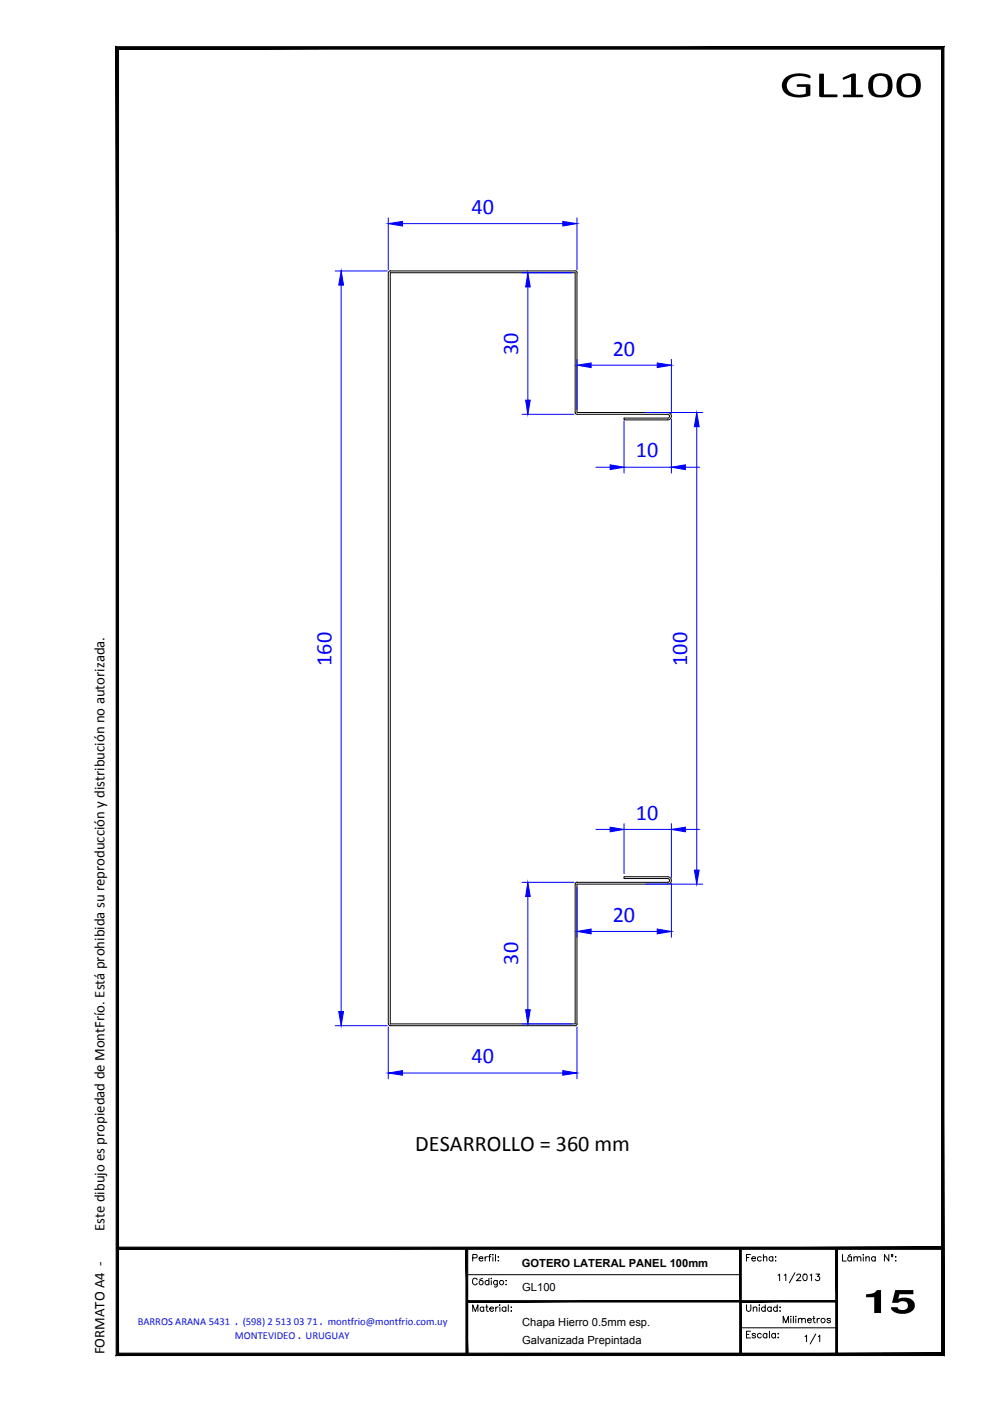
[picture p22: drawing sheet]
<svg xmlns="http://www.w3.org/2000/svg" width="210mm" height="297mm" viewBox="0 0 210 297" stroke-linecap="round" stroke-linejoin="round" font-family="sans-serif">
<defs><g id="words">
<g font-size="4.7" fill="#00f">
<text x="100" y="45.4">40</text>
<text x="109.9" y="75.3" transform="rotate(-90 109.9 75.3)">30</text>
<text x="129.9" y="75.4">20</text>
<text x="134.8" y="97">10</text>
<text x="70.3" y="141.2" transform="rotate(-90 70.3 141.2)">160</text>
<text x="145.7" y="141.2" transform="rotate(-90 145.7 141.2)">100</text>
<text x="134.8" y="173.8">10</text>
<text x="129.9" y="195.4">20</text>
<text x="109.9" y="204.5" transform="rotate(-90 109.9 204.5)">30</text>
<text x="100" y="225.4">40</text>
</g>
<text font-size="4.7" x="88" y="244.1">DESARROLLO = 360 mm</text>
<g font-size="3.1">
<text x="22.1" y="261" transform="rotate(-90 22.1 261)">Este dibujo es propiedad de MontFrío. Está prohibida su reproducción y distribución no autorizada.</text>
<text x="22.1" y="287.1" transform="rotate(-90 22.1 287.1)">FORMATO A4 -</text>
</g>
<g font-size="2.4">
<text x="110.6" y="268.6">GOTERO LATERAL PANEL 100mm</text>
<text x="110.7" y="273.8">GL100</text>
<text x="110.7" y="281.1">Chapa Hierro 0.5mm esp.</text>
<text x="110.7" y="284.9">Galvanizada Prepintada</text>
</g>
<g font-size="2.2" fill="#0012ba">
<text x="29.2" y="281">BARROS ARANA 5431 . (598) 2 513 03 71 . montfrio@montfrio.com.uy</text>
<text x="49.8" y="283.8">MONTEVIDEO . URUGUAY</text>
</g>
</g></defs>
<g fill="none" stroke="#000" stroke-width=".21">
<path d="M82.3 57.8v159.3M82.7 57.4h39.2M82.8 57.4l-.4 .4M122 57.4l.4 .4M122.3 57.8v29.7h19.2M141.5 87.8h-19.1l-.4-.2-.1-29.8h-39.2v159.3h39.2v-29.7l.5-.4M141.5 88.6h-9.2v.4h9.2M141.6 87.5a.78 .78 0 0 1 .8 .7 .78 .78 0 0 1-.8 .8M141.6 87.8a.4 .4 0 0 1 .4 .4 .4 .4 0 0 1-.4 .4M122.3 187.1h19.2M141.5 187.5h-19.2v29.6M141.5 185.9h-9.2v.4h9.2"/>
<path d="M141.6 185.9a.78 .78 0 0 1 .8 .8 .78 .78 0 0 1-.8 .8M141.6 186.3a.4 .4 0 0 1 .4 .4 .4 .4 0 0 1-.4 .4M82.4 217.1l.4 .4M122.4 217.1l-.4 .4h-39.3M99 270.3h58M100.2 278v-1.4l.6 1.4 .5-1.4v1.4M100.2 266.7l.9-.1v-.5l-.9-.1v1.4M101.2 271.4a.5 .5 0 0 0-.6-.4 .5 .5 0 0 0-.4 .5v.4a.5 .5 0 0 0 .4 .5 .5 .5 0 0 0 .6-.3M101.6 266.8h.8a.46 .46 0 0 0-.5-.3 .46 .46 0 0 0-.4 .4 .46 .46 0 0 0 .4 .5l.5-.2M102.3 271l-.6 .3M102.6 277.3a.43 .43 0 0 0-.7-.1 .43 .43 0 0 0 0 .7 .43 .43 0 0 0 .7-.1M102.6 277.1v.9"/>
<path d="M102.9 266.4v1M103 277.1h.4M103.2 276.6v1.4h.3M103.4 266.4l-.5 .2v.2M103.6 266.4h.4M103.7 271.7a.45 .45 0 0 0-.7-.1 .45 .45 0 0 0 0 .7 .45 .45 0 0 0 .7-.1M103.7 271v1.4M103.8 277.5h.8a.42 .42 0 0 0-.6-.3 .42 .42 0 0 0-.1 .6l.3 .2 .4-.2M104.1 266h-.3v1.4M104.2 271v.1zM104.2 271.5v.9M104.5 266v.1z"/>
<path d="M104.5 266.5v.9M105.1 266v1.4M105.1 277.1v.9M105.4 271.5v1.3l-.2 .1-.4-.1M105.4 271.7a.45 .45 0 0 0-.6-.1 .45 .45 0 0 0 0 .7 .45 .45 0 0 0 .6-.1M105.6 266.5h.1zM105.6 267.3h.1zM105.6 277.1a.43 .43 0 0 0-.5 .4M105.9 276.7h.1zM106 277.2v.8M107.3 277.3a.45 .45 0 0 0-.7-.1 .45 .45 0 0 0 0 .7 .45 .45 0 0 0 .7-.1M107.3 271.5h.1z"/>
<path d="M107.3 272.3h.1zM107.3 277.1v.9M107.8 276.6v1.4M108.3 277.2h.1zM108.3 278h.1zM158.3 276.6v1.2l.4 .2h.3l.2-.4v-1M158.3 266.6h.5M159.1 266h-.8v1.4M159.4 266.8h.8a.42 .42 0 0 0-.6-.3 .42 .42 0 0 0-.1 .7l.2 .2 .5-.2M159.7 277.4l.3-.3 .4 .1 .1 .8M159.7 277.1v.9M161 276.6v.2z"/>
<path d="M161 277.2v.8M161.4 266.6a.45 .45 0 0 0-.7 0 .45 .45 0 0 0 0 .6 .45 .45 0 0 0 .7 0M161.9 266.7l.3-.3 .3 .1 .1 .9M161.9 266v1.4M162.2 277.3a.45 .45 0 0 0-.6-.1 .45 .45 0 0 0 0 .7 .45 .45 0 0 0 .6-.1M162.2 276.6v1.4M163.5 277.3a.45 .45 0 0 0-.6-.1 .45 .45 0 0 0 0 .7 .45 .45 0 0 0 .6-.1M163.5 277.1v.9M163.9 266.6a.45 .45 0 0 0-.7 0 .45 .45 0 0 0 0 .6 .45 .45 0 0 0 .7 0M163.9 266.4v1M164.4 266.5h.1zM164.5 267.3v.1z"/>
<path d="M164.8 277.3a.45 .45 0 0 0-.7-.1 .45 .45 0 0 0 0 .7 .45 .45 0 0 0 .7-.1M164.8 276.6v1.4M165 270.4l.3-.3v1.4M165.3 277.2h.2zM165.3 278h.2zM166.3 270.4l.3-.3v1.4M167.7 279.1v.1zM167.7 279.6v.9M168.2 279.1v1.4M168.6 269.8l-1.2 2.2M168.7 279.1v.1zM168.7 279.6v.9"/>
<path d="M168.9 270.4l.2-.2 .4-.1 .2 .4-.8 1h.9M169.3 279.8l.3-.3 .4 .1v.9M169.3 279.5v1M170 279.8l.3-.3 .4 .1 .1 .9M170.4 270.2l.4-.1a.77 .77 0 0 1 .3 .8 .77 .77 0 0 1-.5 .6 .89 .89 0 0 1-.2-1.3zM171.2 279.9h.8a.45 .45 0 0 0-.7-.3 .45 .45 0 0 0 .1 .8l.3 .1 .3-.3M171.8 270.4l.3-.3v1.4M172.3 279.5h.5M172.5 279.1v1.1l.4 .3M173 270.1h.8l-.5 .5a.47 .47 0 0 1 .5 .5 .47 .47 0 0 1-.4 .5 .47 .47 0 0 1-.5-.4M173.3 279.5v1M173.8 279.5a.43 .43 0 0 0-.5 .4"/>
<path d="M176.1 279.7l-.3-.2-.4 .1v.2l.6 .2 .1 .2-.3 .3-.5-.3M178.6 266v1.4h.8M180.4 266l-.5 .2M180.5 266.6a.45 .45 0 0 0-.6 0 .45 .45 0 0 0 0 .6 .45 .45 0 0 0 .6 0M180.5 266.4v1M181 266.7l.4-.3 .3 .1 .1 .9M181 266.4v1M181.8 266.7l.3-.3 .3 .1 .1 .9M183 266v.1zM183 266.5v.9M183.6 266.7l.3-.3 .4 .1v.9M183.6 266.4v1"/>
<path d="M185.6 266.6a.45 .45 0 0 0-.7 0 .45 .45 0 0 0 0 .6 .45 .45 0 0 0 .7 0M185.6 266.4v1M188.5 266v1.4l-1-1.4v1.4M189 266.4h.3M189.9 266.5h.1zM189.9 267.3h.1zM157 281.5h20.4M158.3 282.9h.5M159.1 282.2h-.8v1.5h.8M160.2 282.9a.4 .4 0 0 0-.4-.2 .4 .4 0 0 0-.3 .2l.6 .4 .1 .2a.4 .4 0 0 1-.4 .2 .4 .4 0 0 1-.3-.2M161.4 282.9a.45 .45 0 0 0-.7 0 .45 .45 0 0 0 0 .6 .45 .45 0 0 0 .7 0M162.6 282.9a.45 .45 0 0 0-.7 0 .45 .45 0 0 0 0 .6 .45 .45 0 0 0 .7 0"/>
<path d="M162.6 282.7v1M163.1 282.2v1.5M164.4 282.9a.45 .45 0 0 0-.7 0 .45 .45 0 0 0 0 .6 .45 .45 0 0 0 .7 0M164.4 282.7v1M164.9 282.8h.1zM164.9 283.6h.1zM166.1 280.5v-1.4l.5 1.4 .6-1.4v1.4M170.7 283.4l.3-.3v1.4M173 282.8l-1.2 2.1M173.5 283.4l.3-.3v1.4"/>
<circle cx="102" cy="271.9" r=".46"/>
<circle cx="106.3" cy="271.9" r=".45"/>
<circle cx="174.5" cy="280" r=".45"/>
<circle cx="189.2" cy="266.2" r=".18"/>
</g>
<g fill="none" stroke="#00f" stroke-width=".21">
<path d="M71.1 57.4h11M82.3 46.2v11M85.3 47.4h34M110.7 57.8h10.6M122.3 46.2v11M72.3 60.5v154M111.9 60.8v24M122.3 76.2v10.6M125.3 77.4h14M142.4 76.2v11.4M110.7 87.8h11M126.4 99.1h3"/>
<path d="M132.3 89.3v11M132.3 99.1h10.1M136.8 87.5h12.2M142.4 88.9v11.4M145.3 99.1h3M147.7 90.5v94M126.4 175.9h3M132.3 174.6v10.7M132.3 175.9h10.1M142.4 174.6v11.5M145.3 175.9h3M110.7 187.1h11"/>
<path d="M111.9 190.1v24M122.3 188.1v10.6M125.3 197.5h14M136.8 187.5h12.2M142.4 187.3v11.4M71.1 217.5h11M82.3 217.7v11M110.7 217.1h10.6M122.3 217.7v11M85.3 227.5h34"/>
</g>
<g fill="#00f" stroke="#00f" stroke-width=".21">
<path d="M111.4 214.1h1l-.5 3z"/>
<path d="M111.9 187.1l.5 3h-1z"/>
<path d="M111.4 84.8h1l-.5 3z"/>
<path d="M111.9 57.8l.5 3h-1z"/>
<path d="M71.8 214.5h1l-.5 3z"/>
<path d="M72.3 57.4l.5 3.1h-1z"/>
<path d="M82.3 47.4l3-.5v1z"/>
<path d="M119.3 46.9l3 .5-3 .5z"/>
<path d="M82.3 227.5l3-.5v1z"/>
<path d="M119.3 227l3 .5-3 .5z"/>
<path d="M129.4 98.6l2.9 .5-2.9 .5z"/>
<path d="M142.4 99.1l2.9-.5v1z"/>
<path d="M122.3 77.4l3-.4v.9z"/>
<path d="M139.3 77l3.1 .4-3.1 .5z"/>
<path d="M122.3 197.5l3-.5v1z"/>
<path d="M139.3 197l3.1 .5-3.1 .5z"/>
<path d="M129.4 175.4l2.9 .5-2.9 .5z"/>
<path d="M142.4 175.9l2.9-.5v1z"/>
<path d="M147.2 184.5h1l-.5 3z"/>
<path d="M147.7 87.5l.5 3h-1z"/>
</g>
<g fill="#000">
<path d="M166.4 16.6l.8-.6 .9-.3 1.2-.2 1.2 .1a1.44 1.44 0 0 1 1.4 .7v.1a.45 .45 0 0 1-.8 0l-.7-.2-1.4-.1-1.2 .4-.8 .8-.2 1.1 .4 .9 .5 .3 1.2 .5h1.1l.8-.2v-1.5h-1.8l-.1-.5h2.6l.3 .1v2a1.39 1.39 0 0 1-1.3 .6h-2l-1-.2-.8-.5-.7-.8-.2-.8v-.8zM173.7 15.7h1v4.3h2.7l.1 .5-3.4 .1-.3-.1zM178.7 16.5l1.9-.9h.8l.1 4.5h1.4l.1 .2v.2h-4.2v-.4h1.7v-3.8l-1.6 .6-.2-.1zM183.6 274.4l1.7-.2 .6-.7h.9v4.9h-1.4v-3.4h-1.8zM189.8 273.5h3.9v.9h-3l-.3 1 1-.3 1.4 .2 .9 .7 .3 .5v.6l-.6 .8-1.2 .6h-1.7l-1-.4a1 1 0 0 1-.6-.9h1.4a1.28 1.28 0 0 0 2 .2 1.01 1.01 0 0 0 0-1.2 1.01 1.01 0 0 0-1.1-.3l-.8 .3h-1.3z"/>
<path d="M184.6 16.3l.7-.5 .8-.2 1.8 .1a2.58 2.58 0 0 1 1.3 3.2l-.2 .7a3.1 3.1 0 0 1-4.5 .3l-.4-.9v-1.4l.1-.6zM185.6 16.4l-.4 .9v1.5a1.52 1.52 0 0 0 1.4 1.3 1.52 1.52 0 0 0 1.6-1.2l-.1-1.8a1.61 1.61 0 0 0-2.5-.7z"/>
<path d="M190.8 16.1l.9-.4 1.4-.1a2.18 2.18 0 0 1 2.1 2.7l-.1 1-.6 .8-.8 .4-1.4 .2a2.15 2.15 0 0 1-2.2-2.7l.1-.9zM191.4 16.6l-.3 1.1 .1 1.3a1.55 1.55 0 0 0 1.5 1.2 1.55 1.55 0 0 0 1.5-1.3l-.1-1.7a1.55 1.55 0 0 0-1.1-1.1 1.55 1.55 0 0 0-1.6 .5z"/>
</g>
<g fill="#000" stroke="#000" stroke-width=".21">
<path d="M24.6 9.9l.5 .5 175-.5zM25.1 10.4l175-.5-.5 .5zM200.1 9.9l-.5 .5 .5 277zM199.6 10.4l.5 277-.5-.5zM24.6 287.4h175.5l-.5-.5zM24.6 287.4l.5-.5h174.5zM24.6 9.9v277.5l.5-.5zM24.6 9.9l.5 .5v276.5z"/>
<path d="M98.8 264.7l.4 22.4v-22.4zM98.8 264.7l.4 22.4h-.4z"/>
<path d="M99 276.1h58v-.3zM99 275.8h58l-58 .3z"/>
<path d="M156.8 264.7l.4 22.4v-22.4zM156.8 264.7l.4 22.4h-.4z"/>
<path d="M157 276.1h20.4v-.3zM157 275.8h20.4l-20.4 .3z"/>
<path d="M177.2 264.7l.4 22.4v-22.4zM177.2 264.7l.4 22.4h-.4z"/>
<path d="M24.9 264.9h175v-.5zM24.9 264.4h175l-175 .5z"/>
</g>
<use href="#words"/>
</svg>
